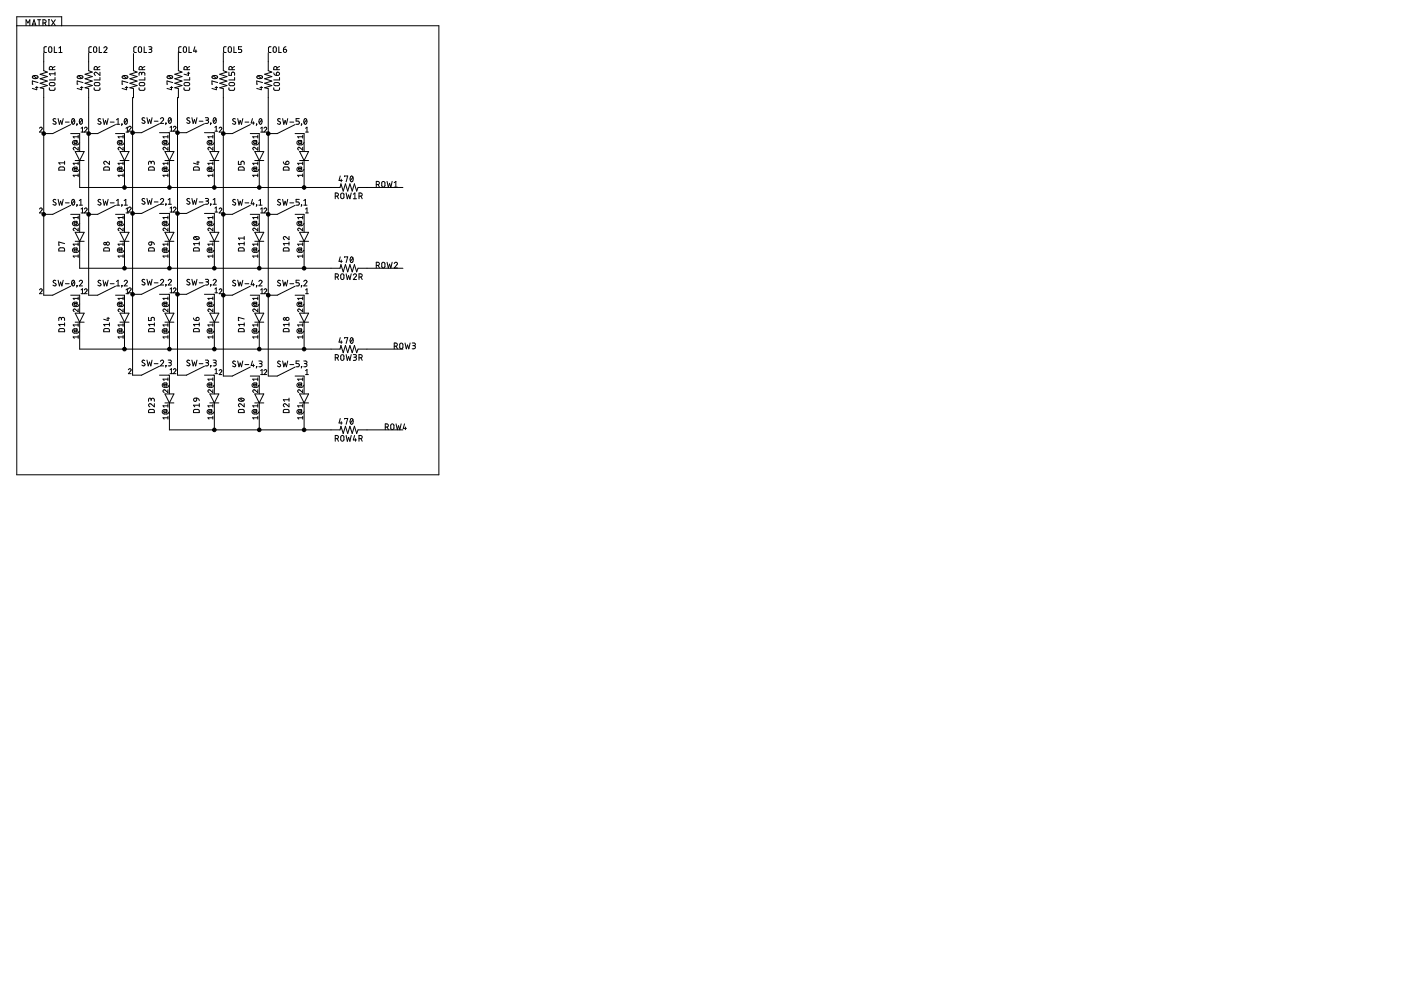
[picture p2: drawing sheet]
<svg xmlns="http://www.w3.org/2000/svg" width="297mm" height="210mm" viewBox="0 0 297 210" stroke-linecap="round" stroke-linejoin="round" font-family="sans-serif">
<g fill="none" stroke="#000" stroke-width=".21">
<path d="M3.6 5.5h89.4v95.2h-89.4v-97.1h9.5v1.9M5.5 5.4v-1.2l.4 .7 .4-.7v1.2M6.8 5.4l.4-1.2 .4 1.2M6.9 5.1h.6M6.9 16.2a.68 .68 0 0 1 1.1 .2 .66 .66 0 0 1-.6 .3 .66 .66 0 0 1-.5-.5zM7.1 16.1l.7 .5M7.5 18.5h.6M7.8 18.4v.6l-.9-.2M8 4.2h.6M8.1 17.5l-1.2-.3v.6h.1M8.3 4.2v1.2M9.1 4.9l.6-.2v-.4l-.6-.1v1.2"/>
<path d="M9.3 11.2v3.8l.7 .3-1.5 .4 1.5 .5-1.5 .5 1.5 .5-1.5 .5 1.5 .4-1.5 .5 .8 .2v43.8h1.9l3.8-1.9M9.5 4.9l.3 .5M9.9 9.9h-.4l-.2 .3 .1 .8 .5 .1M10.2 4.2h.3M10.2 5.4h.3M10.4 4.2v1.2M10.4 10h.5l.1 .2-.1 .7-.2 .2-.4-.2zM10.5 18.6v.4l.2 .2 .8-.1 .2-.5M10.5 17.6l1-.1 .2 .4-.2 .2-.7 .1-.3-.1zM10.9 4.2l.8 1.2M11.1 14.8l-.1-.6h-.4l-.1 .6h1.2M11.5 9.9v1.2h.6"/>
<path d="M11.7 16.4v.6h-1.2M11.7 15.3v.7M11.7 15.6h-1.2l.2 .4M11.7 14.1l-.6 .3M11.7 4.2l-.8 1.2M12.5 11.1h.7M12.5 10.2l.3-.3v1.2M16.4 16.2a.68 .68 0 0 1 1.2 .2 .67 .67 0 0 1-.7 .3 .67 .67 0 0 1-.5-.5zM16.6 16.1l.7 .5M17 18.5h.6M17.3 18.4v.6l-.9-.2M17.6 17.5l-1.2-.3v.6h.1"/>
<path d="M18.8 11.2v3.8l.8 .3-1.6 .4 1.6 .5-1.6 .5 1.6 .5-1.6 .5 1.6 .4-1.6 .5 .8 .2v43.8h1.9l3.8-1.9M19.4 9.9h-.4l-.2 .3 .1 .8 .5 .1M20 18.6v.4l.2 .2 .8-.1 .2-.5M20 10h.4l.1 .2v.7l-.3 .2-.3-.2zM20 17.6l1-.1 .2 .4-.2 .2-.7 .1-.3-.1zM20.6 14.8l-.1-.6h-.4l-.1 .6h1.2M21 9.9v1.2h.6M21.2 15.3v.7l-.7-.6a.33 .33 0 0 0-.5 .1 .33 .33 0 0 0 .2 .5M21.2 16.4v.6h-1.2M21.2 14.1l-.6 .3M22 10.2a.33 .33 0 0 1 .5-.3 .33 .33 0 0 1 .1 .6l-.6 .6h.7M26 16.2a.68 .68 0 0 1 1.1 .2 .67 .67 0 0 1-.7 .3 .67 .67 0 0 1-.5-.5z"/>
<path d="M26.2 16.1l.6 .5M26.6 18.5h.5M26.8 18.4v.6l-.9-.2M27.1 17.5l-1.2-.3v.6h.1M28.3 11.4v3.6l.8 .3-1.6 .4 1.6 .5-1.6 .5 1.6 .5-1.6 .5 1.6 .4-1.6 .5 .8 .2v1.9h-.2v58.8h1.9l3.8-1.9M28.9 9.9h-.4l-.1 .3v.8l.5 .1M29.5 10l.3-.1 .2 .2v.8l-.2 .2-.3-.1-.2-.2zM29.5 18.6v.4l.3 .2 .7-.1 .2-.5M29.6 17.6l.9-.1 .2 .4-.2 .2-.7 .1-.2-.1zM30 15.6l.3-.3 .3 .1 .1 .6M30 15.9l-.1-.5-.2-.1-.2 .2v.5M30.2 14.8l-.2-.6h-.4l-.1 .6h1.2"/>
<path d="M30.6 9.9v1.2h.5M30.7 16.4v.6h-1.2M30.7 14.1l-.5 .3M31.5 9.9h.5l.2 .2v.3l-.5 .1M31.9 10.5l.3 .2-.1 .3-.6 .1M35.5 16.2a.66 .66 0 0 1 1.1 .2 .66 .66 0 0 1-.7 .3 .66 .66 0 0 1-.5-.5zM35.7 16.1l.7 .5M36.1 18.5h.5M36.4 18.4v.6l-1-.2M36.6 17.5l-1.2-.3v.6h.1M37.8 11v4l.8 .3-1.5 .4 1.5 .5-1.5 .5 1.5 .5-1.5 .5 1.5 .4-1.5 .5 .7 .2v1.9h-.2v58.8h1.9l3.8-1.9M38.4 9.9h-.4l-.1 .3v.8l.5 .1"/>
<path d="M39 10l.3-.1 .2 .3v.7l-.2 .2-.3-.1-.1-.2zM39 18.6l.1 .4 .2 .2 .8-.1 .1-.5M39.1 17.6l.9-.1 .2 .4-.2 .2-.7 .1-.2-.1zM39.7 14.8l-.1-.6h-.5l-.1 .6h1.2M39.7 15.5h.5M40 15.3v.7l-1-.3M40.1 9.9v1.2h.5M40.2 16.4v.6h-1.2M40.2 14.1l-.5 .3M41.3 9.9l-.3 1h.7M41.5 10.6v.5M45 16.2a.68 .68 0 0 1 1.1 .2 .66 .66 0 0 1-.6 .3 .66 .66 0 0 1-.5-.5z"/>
<path d="M45.2 16.1l.7 .5M45.6 18.5h.5M45.9 18.4v.6l-1-.2M46.1 17.5l-1.2-.3v.6h.2M47.3 11.2v3.8l.8 .3-1.5 .4 1.5 .5-1.5 .5 1.5 .5-1.5 .5 1.5 .4-1.5 .5 .7 .2v60.9h2l3.8-1.9M47.9 9.9h-.4l-.1 .3v.8l.5 .1M48.5 10h.4l.2 .2-.1 .7-.2 .2-.4-.2zM48.5 18.6l.1 .4 .2 .2 .8-.1 .1-.5M48.5 15.3v.7h.6v-.4a.34 .34 0 0 1 .3-.3 .34 .34 0 0 1 .3 .3v.4M48.6 17.6l1-.1 .1 .4-.1 .2-.7 .1-.3-.1zM49.2 14.8l-.1-.6h-.4l-.2 .6h1.2M49.6 9.9v1.2h.5"/>
<path d="M49.7 16.4v.6h-1.2M49.7 14.1l-.5 .3M51.2 9.9h-.6v.6h.4a.34 .34 0 0 1 .3 .3 .34 .34 0 0 1-.3 .3h-.4M54.5 16.2a.68 .68 0 0 1 1.1 .2 .67 .67 0 0 1-.6 .3 .67 .67 0 0 1-.5-.5zM54.7 16.1l.7 .5M55.1 18.5h.6M55.4 18.4v.6l-1-.2M55.7 17.5l-1.3-.3v.6h.2M56.9 11.2v3.8l.7 .3-1.5 .4 1.5 .5-1.5 .5 1.5 .5-1.5 .5 1.5 .4-1.5 .5 .8 .2v60.9h1.9l3.8-1.9M57.5 9.9h-.4l-.2 .3v.8l.6 .1M58 18.6l.1 .4 .2 .2 .8-.1 .2-.5M58 15.5l.3 .4 .3 .1"/>
<path d="M58 10h.5l.1 .2-.1 .7-.2 .2-.4-.2zM58.1 17.6l1-.1 .2 .4-.2 .2-.7 .1-.3-.1zM58.7 15.4a.34 .34 0 0 1 .5 .1 .34 .34 0 0 1-.3 .5h-.3zM58.7 14.8l-.1-.6h-.4l-.2 .6h1.3M59.1 9.9v1.2h.5M59.3 16.4v.6h-1.3M59.3 14.1l-.6 .3M60.1 10.5h.4a.34 .34 0 0 1 .3 .3 .34 .34 0 0 1-.4 .3 .34 .34 0 0 1-.3-.3zM60.6 9.9l-.3 .1-.2 .5M8.4 27.2a.29 .29 0 0 1 .4-.2 .29 .29 0 0 1 .1 .4l-.5 .6h.6M11.8 25.2a.31 .31 0 0 0-.4 0 .31 .31 0 0 0 0 .5l.4 .1a.34 .34 0 0 1-.1 .6 .34 .34 0 0 1-.5-.2M12.3 25.1l.3 1.3 .2-.9 .3 .9 .3-1.3"/>
<path d="M12.6 35.5l.9-.1 .2 .7h-1.2zM13.7 34.2v.7M13.7 34.5h-1.2l.2 .4M13.9 25.9h.8M15 26.4l-3.8 1.9h-1.9M15 28.3h1.9v3.8M15.3 25.2h.1a.6 .6 0 0 1 .5 .5 .6 .6 0 0 1-.5 .6l-.2-.6zM15.8 25.4l-.6 .7M15.9 32.1h1.9l-.9 1.9zM15.9 34h1.9M16.2 35.7l.2 .2-.1 .1h-.5l-.1-.3 .7-.1-.1-.1-.5-.1a.47 .47 0 0 0-.5 .5 .47 .47 0 0 0 .5 .5l.7-.1 .2-.3M16.2 30.1l.2 .1-.1 .2h-.5l-.1-.3 .7-.1-.1-.2h-.5a.47 .47 0 0 0-.5 .4 .47 .47 0 0 0 .5 .5h.7l.2-.4"/>
<path d="M16.4 26.4h.1M16.4 26.4l-.1 .2M16.6 31.2v.6l-.6-.5a.27 .27 0 0 0-.4 0 .27 .27 0 0 0 0 .4l.1 .1M16.6 37.2h-1.1l.2 .3M16.6 28.7v.6M16.6 34.4v.5M16.6 36.9v.6M16.6 34.6h-1.1l.2 .3M16.6 29h-1.1l.2 .3M16.9 34v5.8h55.2l.2-.8 .5 1.5 .4-1.5 .5 1.5 .5-1.5 .5 1.5 .4-1.5 .5 1.5 .3-.7h9.5M17 25.2l.1-.1a.65 .65 0 0 1 .4 .7 .65 .65 0 0 1-.4 .5l-.3-.6zM17.2 28h.6"/>
<path d="M17.2 27.2l.3-.2v1M17.4 25.4l-.5 .7M17.9 27.2a.29 .29 0 0 1 .4-.2 .29 .29 0 0 1 .1 .4l-.5 .6h.6M21.4 25.2a.31 .31 0 0 0-.5 0 .31 .31 0 0 0 0 .5l.4 .1a.33 .33 0 0 1-.1 .6 .33 .33 0 0 1-.5-.2M21.8 25.1l.3 1.3 .3-.9 .2 .9 .3-1.3M22.1 35.5l.9-.1 .2 .2v.5h-1.2zM23.2 34.2v.7l-.7-.6a.33 .33 0 0 0-.5 .1 .33 .33 0 0 0 .2 .5M23.4 25.9h.8M24.5 26.4l-3.8 1.9h-1.9M24.5 28.3h1.9v3.8M24.7 26.4h.7M24.7 25.4l.3-.3v1.3"/>
<path d="M25.2 35.7l.6 .1 .1 .2h-.6zM25.2 30.1h.6l.1 .2-.6 .1zM25.4 32.1h1.9l-.9 1.9zM25.4 34h1.9M25.8 35.7l.1-.1-.1-.1-.5-.1a.47 .47 0 0 0-.4 .5 .47 .47 0 0 0 .4 .5l.7-.1 .3-.3M25.8 30.1l.1-.1-.1-.2h-.5a.47 .47 0 0 0-.4 .4 .47 .47 0 0 0 .4 .5h.7l.3-.4M25.9 26.4h.1M25.9 26.4l-.1 .2M26.1 31.2v.6l-.6-.5a.29 .29 0 0 0-.5 .1 .29 .29 0 0 0 .3 .4M26.1 37.2h-1.1l.3 .3M26.1 34.6h-1.1l.3 .3M26.1 29h-1.1l.3 .3"/>
<path d="M26.1 28.7v.6M26.1 34.4v.5M26.1 36.9v.6M26.4 34v5.8M26.5 25.2h.1a.6 .6 0 0 1 .4 .5 .6 .6 0 0 1-.4 .6l-.3-.6zM26.7 28h.6M26.7 27.2l.3-.2v1M26.9 25.4l-.5 .7M27.2 27a.29 .29 0 0 1 .4-.2 .29 .29 0 0 1 .1 .4l-.5 .6h.6M30.7 25h-.4l-.2 .2 .1 .3 .4 .2a.33 .33 0 0 1 0 .5 .33 .33 0 0 1-.5-.2M31.2 25l.2 1.2 .3-.8 .3 .8 .2-1.2M31.6 35.5l.9-.1 .2 .2v.5h-1.2z"/>
<path d="M32 34.5l.2-.3h.3l.2 .2v.5M32 34.7v-.4l-.3-.1-.2 .3v.4M32.7 25.7h.8M33.8 26.2l-3.8 1.9h-1.9M33.8 28.1h2.1v4M34 25.2a.34 .34 0 0 1 .5-.2 .34 .34 0 0 1 .1 .5l-.6 .7h.7M35 32.1h1.9l-1 1.9zM35 34h1.9M35.2 26.2h.1M35.2 26.2l-.1 .2M35.3 35.7l.1 .1-.1 .2h-.5l-.1-.3 .7-.1v-.1l-.5-.1a.47 .47 0 0 0-.5 .5 .47 .47 0 0 0 .5 .5l.6-.1 .3-.3M35.3 30.1l.1 .1-.1 .2h-.5l-.1-.3 .7-.1-.1-.2h-.4a.47 .47 0 0 0-.5 .4 .47 .47 0 0 0 .5 .5h.6l.3-.4"/>
<path d="M35.6 31.2v.6l-.6-.5a.29 .29 0 0 0-.4 .1 .29 .29 0 0 0 .2 .4M35.6 37.2h-1l.2 .3M35.6 34.6h-1l.2 .3M35.6 29h-1l.2 .3M35.6 28.7v.6M35.6 34.4v.5M35.6 36.9v.6M35.8 25h.1a.6 .6 0 0 1 .4 .6 .6 .6 0 0 1-.4 .5l-.2-.6zM35.9 34v5.8M36 27l.3-.2v1M36 27.8h.6M36.3 25.2l-.6 .7"/>
<path d="M36.7 27a.29 .29 0 0 1 .5-.2 .29 .29 0 0 1 0 .4l-.5 .6h.6M40.2 25h-.4l-.2 .2 .5 .5a.33 .33 0 0 1 0 .5 .33 .33 0 0 1-.5-.2M40.7 25l.3 1.2 .2-.8 .3 .8 .3-1.2M41.1 35.5l.9-.1 .2 .2v.5h-1.2zM41.7 34.4h.5M42 34.2v.7l-1-.3M42.2 25.7h.8M43.3 26.2l-3.8 1.9h-1.9M43.3 28.1h2.1v4M43.5 25h.6l.1 .2-.1 .3h-.4M43.9 25.5l.3 .1v.3l-.2 .2-.5 .1M44.3 35.7l.6 .1v.2h-.6z"/>
<path d="M44.3 30.1h.6v.2l-.6 .1zM44.5 32.1h1.9l-1 1.9zM44.5 34h1.9M44.7 26.2h.1M44.7 26.2l-.1 .2M44.8 35.7l.1-.2-.5-.1a.47 .47 0 0 0-.5 .5 .47 .47 0 0 0 .5 .5l.6-.1 .3-.3M44.8 30.1l.1-.3h-.5a.47 .47 0 0 0-.5 .4 .47 .47 0 0 0 .5 .5h.6l.3-.4M45.1 31.2v.6l-.5-.5a.29 .29 0 0 0-.5 .1 .29 .29 0 0 0 .2 .4M45.1 37.2h-1l.2 .3M45.1 34.6h-1l.2 .3M45.1 29h-1l.2 .3M45.1 28.7v.6"/>
<path d="M45.1 34.4v.5M45.1 36.9v.6M45.3 25h.1a.6 .6 0 0 1 .5 .6 .6 .6 0 0 1-.5 .5l-.2-.6zM45.4 34v5.8M45.6 27l.2-.2v1M45.6 27.8h.5M45.8 25.2l-.5 .7M46.5 27.2a.29 .29 0 0 1 .4-.2 .29 .29 0 0 1 0 .4l-.4 .6h.5M49.9 25.2a.31 .31 0 0 0-.5 0 .31 .31 0 0 0 .1 .5l.3 .1a.34 .34 0 0 1 0 .6 .34 .34 0 0 1-.5-.2M50.4 25.1l.3 1.3 .2-.9 .3 .9 .3-1.3M50.5 34.2v.7h.6v-.4a.34 .34 0 0 1 .3-.3 .34 .34 0 0 1 .4 .3v.4M50.7 35.5l.9-.1 .2 .7h-1.3z"/>
<path d="M51.9 25.9h.8M53.1 26.4l-3.8 1.9h-2M53.1 28.3h1.9v3.8M53.5 25.1l-.2 1h.6M53.7 25.8v.6M54 32.1h1.9l-.9 1.9zM54 34h1.9M54.3 35.7l.2 .2-.1 .1h-.5l-.1-.3 .7-.1-.1-.1-.5-.1a.47 .47 0 0 0-.5 .5 .47 .47 0 0 0 .5 .5l.6-.1 .3-.3M54.3 30.1l.2 .1-.1 .2h-.5l-.1-.3 .7-.1-.2-.2h-.4a.47 .47 0 0 0-.5 .4 .47 .47 0 0 0 .5 .5h.6l.3-.4M54.4 26.4h.1M54.4 26.4l-.1 .2M54.7 31.2v.6l-.6-.5a.27 .27 0 0 0-.5 0 .27 .27 0 0 0 .1 .4l.1 .1"/>
<path d="M54.7 37.2h-1.1l.2 .3M54.7 34.6h-1.1l.2 .3M54.7 29h-1.1l.2 .3M54.7 28.7v.6M54.7 34.4v.5M54.7 36.9v.6M55 34v5.8M55.1 25.2l.1-.1a.65 .65 0 0 1 .4 .7 .65 .65 0 0 1-.5 .5l-.2-.6zM55.3 28h.6M55.3 27.2l.3-.2v1M55.5 25.4l-.5 .7M56 27.2a.29 .29 0 0 1 .4-.2 .29 .29 0 0 1 .1 .4l-.5 .6h.6"/>
<path d="M59.4 25.2a.31 .31 0 0 0-.4 0 .31 .31 0 0 0 0 .5l.4 .1a.33 .33 0 0 1-.1 .6 .33 .33 0 0 1-.5-.2M59.9 25.1l.3 1.3 .3-.9 .2 .9 .3-1.3M60.1 34.3l.2 .5 .3 .1M60.2 35.5l.9-.1 .2 .2v.5h-1.2zM60.7 34.3a.35 .35 0 0 1 .6 .1 .35 .35 0 0 1-.4 .5h-.3zM61.4 25.9h.9M62.6 26.4l-3.8 1.9h-1.9M62.6 28.3h1.9v3.8M63.3 35.7l.6 .1 .1 .2h-.6zM63.3 30.1h.6l.1 .2-.6 .1zM63.5 25.1h-.7v.6h.4a.34 .34 0 0 1 .3 .3 .34 .34 0 0 1-.3 .4h-.4M63.5 32.1h1.9l-.9 1.9z"/>
<path d="M63.5 34h1.9M63.8 35.7l.2-.1-.1-.1-.5-.1a.47 .47 0 0 0-.5 .5 .47 .47 0 0 0 .5 .5l.7-.1 .2-.3M63.8 30.1l.2-.1-.1-.2h-.5a.47 .47 0 0 0-.5 .4 .47 .47 0 0 0 .5 .5h.7l.2-.4M64 26.4h.1M64 26.4l-.1 .2M64.2 31.2v.6l-.6-.5a.29 .29 0 0 0-.5 .1 .29 .29 0 0 0 .3 .4M64.2 37.2h-1.1l.3 .3M64.2 34.6h-1.1l.3 .3M64.2 29h-1.1l.3 .3M64.2 28.7v.6M64.2 34.4v.5M64.2 36.9v.6"/>
<path d="M64.5 34v5.8M64.6 25.2a.6 .6 0 0 1 .5 .5 .6 .6 0 0 1-.5 .6l-.2-.6zM64.8 28h.6M64.8 27.2l.3-.2v1M65 25.4l-.5 .7M72.1 37.3l-.2 1h.7M72.3 38v.5M73 37.5v-.2h.7l-.3 1.2M74.4 37.4l.1-.1a.67 .67 0 0 1 .4 .6 .67 .67 0 0 1-.4 .6l-.3-.6zM74.8 37.6l-.5 .7M79.8 39.1h.5l.1-.2v-.3l-.6-.1v1.2M80.2 39.1l.3 .6"/>
<path d="M81.1 38.5h.4l.1 .3v.7l-.3 .2-.3-.2zM82.1 38.5l.2 1.2 .3-.8 .3 .8 .2-1.2M83.6 38.7l.3-.2v1.2M83.6 39.7h.7M8.4 44.3a.28 .28 0 0 1 .4-.2 .28 .28 0 0 1 .1 .5l-.5 .5h.6M11.8 42.4a.3 .3 0 0 0-.4-.1 .3 .3 0 0 0 0 .5l.4 .2a.3 .3 0 0 1 0 .4 .3 .3 0 0 1-.5 0l-.1-.1M11.8 59.5a.3 .3 0 0 0-.4 0 .3 .3 0 0 0 0 .4l.4 .2a.34 .34 0 0 1-.1 .6 .34 .34 0 0 1-.5-.2M12.3 42.3l.3 1.2 .2-.8 .3 .8 .3-1.2M12.3 59.4l.3 1.2 .2-.8 .3 .8 .3-1.2M12.6 52.6h.9l.2 .1v.5h-1.2zM13.7 51.6l-1.2-.3v.7h.1M13.9 43h.8"/>
<path d="M15 43.5l-3.8 1.9h-1.9M15 45.4h1.9v3.9M15.3 42.4l.1-.1a.62 .62 0 0 1 .5 .6 .62 .62 0 0 1-.5 .6l-.2-.6zM15.3 59.5l.1-.1a.6 .6 0 0 1 .5 .6 .6 .6 0 0 1-.5 .6l-.2-.6zM15.8 42.5l-.6 .7M15.8 59.7l-.6 .7M15.9 49.3h1.9l-.9 1.9zM15.9 51.2h1.9M16.2 52.9l.2 .1-.1 .2h-.5l-.1-.3 .7-.1-.1-.2h-.5a.47 .47 0 0 0-.5 .4 .47 .47 0 0 0 .5 .5h.7l.2-.4M16.2 47.2l.2 .2-.1 .1h-.5l-.1-.3 .7-.1-.1-.2h-.5a.47 .47 0 0 0-.5 .5 .47 .47 0 0 0 .5 .5l.7-.1 .2-.3M16.4 43.5h.1M16.4 43.5l-.1 .3"/>
<path d="M16.6 48.4v.5l-.6-.4a.28 .28 0 0 0-.5 0 .28 .28 0 0 0 .2 .4M16.6 45.8v.6M16.6 51.5v.6M16.6 54v.6M16.6 54.3h-1.1l.2 .3M16.6 51.8h-1.1l.2 .3M16.6 46.1h-1.1l.2 .3M16.8 59.7a.34 .34 0 0 1 .5-.3 .34 .34 0 0 1 .1 .5l-.6 .7h.7M16.8 43.5h.7M16.8 42.5l.3-.2v1.2M16.9 51.2v5.7h55.2l.2-.8 .5 1.5 .4-1.5 .5 1.5 .5-1.5 .5 1.5 .4-1.5 .5 1.5 .3-.7h9.5M17.2 44.3l.3-.2v1"/>
<path d="M17.2 45.1h.6M17.9 44.3a.29 .29 0 0 1 .4-.2 .29 .29 0 0 1 .1 .5l-.5 .5h.6M21.4 42.4a.3 .3 0 0 0-.5-.1 .3 .3 0 0 0 0 .5l.4 .2a.33 .33 0 0 1-.1 .5 .33 .33 0 0 1-.5-.2M21.4 59.5a.3 .3 0 0 0-.5 0 .3 .3 0 0 0 0 .4l.4 .2a.34 .34 0 0 1-.1 .5 .34 .34 0 0 1-.5-.1M21.8 42.3l.3 1.2 .3-.8 .2 .8 .3-1.2M21.8 59.4l.3 1.2 .3-.8 .2 .8 .3-1.2M22.1 52.6h1l.1 .6h-1.2zM23.4 43h.8M24.5 43.5l-3.8 1.9h-1.9M24.5 45.4h1.9v3.9M24.7 43.5h.7M24.7 42.5l.3-.2v1.2"/>
<path d="M24.7 59.7l.3-.3v1.2M25.2 52.9h.6l.1 .2-.6 .1zM25.2 47.2h.6l.1 .3h-.6zM25.4 49.3h1.9l-.9 1.9zM25.4 51.2h1.9M25.8 52.9l.1-.1-.1-.2h-.5a.47 .47 0 0 0-.4 .4 .47 .47 0 0 0 .4 .5h.7l.3-.4M25.8 47.2l.1-.1-.1-.2h-.5a.47 .47 0 0 0-.4 .5 .47 .47 0 0 0 .4 .5l.7-.1 .3-.3M25.9 43.5h.1M25.9 43.5l-.1 .3M26.1 48.4v.5l-.6-.4a.28 .28 0 0 0-.4 0 .28 .28 0 0 0 .2 .4M26.1 45.8v.6M26.1 51.5v.6"/>
<path d="M26.1 54v.6M26.1 54.3h-1.1l.3 .3M26.1 51.8h-1.1l.3 .3M26.1 46.1h-1.1l.3 .3M26.3 59.7a.33 .33 0 0 1 .5-.3 .33 .33 0 0 1 .1 .5l-.6 .7h.7M26.3 43.5h.7M26.3 42.5l.4-.2v1.2M26.4 51.2v5.7M26.7 45.1h.6M26.7 44.3l.3-.2v1M27.2 44.1a.28 .28 0 0 1 .4-.2 .28 .28 0 0 1 .1 .5l-.5 .6h.6M30.7 42.2l-.4-.1-.2 .3 .5 .4a.33 .33 0 0 1 0 .5 .33 .33 0 0 1-.5-.2"/>
<path d="M30.7 59.3l-.4-.1-.2 .3 .5 .4a.34 .34 0 0 1 0 .6 .34 .34 0 0 1-.5-.2M31.2 42.1l.2 1.2 .3-.8 .3 .8 .2-1.2M31.2 59.2l.2 1.2 .3-.8 .3 .8 .2-1.2M31.6 51.4l.6-.1v.4a.34 .34 0 0 1-.5 .2 .34 .34 0 0 1-.1-.5zM31.6 52.6h.9l.2 .1v.5h-1.2zM32.2 51.3l.4 .2 .1 .4M32.7 42.8h.8M32.7 60h.8M33.8 43.3l-3.8 2h-1.9M33.8 45.3h2.1v4M34 42.4a.34 .34 0 0 1 .5-.3 .34 .34 0 0 1 .1 .5l-.6 .7h.7M34 59.5a.34 .34 0 0 1 .5-.3 .34 .34 0 0 1 .1 .6l-.6 .6h.7"/>
<path d="M35 49.3h1.9l-1 1.9zM35 51.2h1.9M35.2 43.3h.1M35.2 43.3l-.1 .3M35.3 52.9l.1 .1-.1 .2h-.5l-.1-.3 .7-.1v-.2h-.5a.47 .47 0 0 0-.5 .4 .47 .47 0 0 0 .5 .5h.6l.3-.4M35.3 47.2l.1 .1-.1 .2h-.5l-.1-.3 .7-.1v-.2h-.5a.47 .47 0 0 0-.5 .5 .47 .47 0 0 0 .5 .5l.6-.1 .3-.3M35.6 48.4v.5l-.6-.4a.29 .29 0 0 0-.4 0 .29 .29 0 0 0 .2 .4M35.6 45.8v.6M35.6 51.5v.6M35.6 54v.6M35.6 54.3h-1l.2 .3M35.6 51.8h-1l.2 .3"/>
<path d="M35.6 46.1h-1l.2 .3M35.7 59.5a.33 .33 0 0 1 .4-.3 .33 .33 0 0 1 .1 .6l-.5 .6h.6M35.7 43.3h.6M35.7 42.4l.3-.3v1.2M35.9 51.2v5.7M36 44.1l.3-.2v1.1M36 45h.6M36.7 44.1a.28 .28 0 0 1 .5-.2 .28 .28 0 0 1 0 .5l-.5 .6h.6M40.2 42.2l-.4-.1-.2 .3 .5 .4a.3 .3 0 0 1 .1 .5 .3 .3 0 0 1-.5-.1l-.1-.1M40.2 59.3l-.4-.1-.2 .3 .5 .4a.33 .33 0 0 1 0 .6 .33 .33 0 0 1-.5-.2M40.7 42.1l.3 1.2 .2-.8 .3 .8 .3-1.2M40.7 59.2l.3 1.2 .2-.8 .3 .8 .3-1.2"/>
<path d="M41.1 50.3a.68 .68 0 0 1 1.1 .3 .67 .67 0 0 1-.6 .3 .67 .67 0 0 1-.6-.5zM41.1 52.6h.9l.2 .1v.5h-1.2zM41.3 50.2l.7 .6M42.2 42.8h.8M42.2 60h.8M42.2 51.3v.7M42.2 51.6h-1.2l.3 .4M43.3 43.3l-3.8 2h-1.9M43.3 45.3h2.1v4M43.5 42.1h.6l.1 .2-.1 .3h-.4M43.5 59.2h.6l.1 .2-.1 .3-.4 .1M43.9 42.6l.3 .3v.3l-.7 .1"/>
<path d="M43.9 59.8l.3 .1v.3l-.2 .2h-.5M44.3 52.9h.5l.1 .2-.6 .1zM44.3 47.2h.6v.3h-.6zM44.5 49.3h1.9l-1 1.9zM44.5 51.2h1.9M44.7 43.3h.1M44.7 43.3l-.1 .3M44.8 52.9l.1-.3h-.5a.47 .47 0 0 0-.5 .4 .47 .47 0 0 0 .5 .5h.6l.3-.4M44.8 47.2l.1-.3h-.5a.47 .47 0 0 0-.5 .5 .47 .47 0 0 0 .5 .5l.6-.1 .3-.3M45.1 48.4v.5l-.5-.4a.29 .29 0 0 0-.5 0 .29 .29 0 0 0 .2 .4M45.1 45.8v.6M45.1 51.5v.6"/>
<path d="M45.1 54v.6M45.1 54.3h-1l.2 .3M45.1 51.8h-1l.2 .3M45.1 46.1h-1l.2 .3M45.2 59.5a.33 .33 0 0 1 .5-.3 .33 .33 0 0 1 .1 .6l-.6 .6h.7M45.2 43.3h.7M45.2 42.4l.3-.3v1.2M45.4 51.2v5.7M45.6 44.1l.2-.2v1.1M45.6 45h.5M46.5 44.3a.28 .28 0 0 1 .4-.2 .28 .28 0 0 1 0 .5l-.4 .5h.5M49.9 42.4a.3 .3 0 0 0-.4-.1 .3 .3 0 0 0 0 .5l.3 .2a.3 .3 0 0 1 .1 .4 .3 .3 0 0 1-.5 0l-.1-.1"/>
<path d="M49.9 59.5a.3 .3 0 0 0-.4 0 .3 .3 0 0 0 0 .4l.3 .2a.34 .34 0 0 1 0 .6 .34 .34 0 0 1-.5-.2M50.4 42.3l.3 1.2 .2-.8 .3 .8 .3-1.2M50.4 59.4l.3 1.2 .2-.8 .3 .8 .3-1.2M50.7 52.6h.9l.1 .1 .1 .5h-1.3zM51.8 50.1v.7M51.8 51.3v.7M51.8 51.6h-1.3l.3 .4M51.8 50.5h-1.3l.3 .3M51.9 43h.8M53.1 43.5l-3.8 1.9h-2M53.1 45.4h1.9v3.9M53.5 59.4l-.2 1h.6"/>
<path d="M53.5 42.3l-.2 .9h.6M53.7 42.9v.6M54 49.3h1.9l-.9 1.9zM54 51.2h1.9M54.3 52.9l.2 .1-.1 .2h-.5l-.1-.3 .7-.1-.1-.2h-.5a.47 .47 0 0 0-.5 .4 .47 .47 0 0 0 .5 .5h.6l.3-.4M54.3 47.2l.2 .2-.1 .1h-.5l-.1-.3 .7-.1-.1-.2h-.5a.47 .47 0 0 0-.5 .5 .47 .47 0 0 0 .5 .5l.6-.1 .3-.3M54.4 43.5h.1M54.4 43.5l-.1 .3M54.7 48.4v.5l-.6-.4a.28 .28 0 0 0-.5 0 .28 .28 0 0 0 .2 .4M54.7 45.8v.6M54.7 51.5v.6M54.7 54v.6"/>
<path d="M54.7 54.3h-1.1l.2 .3M54.7 51.8h-1.1l.2 .3M54.7 46.1h-1.1l.2 .3M54.9 59.7a.34 .34 0 0 1 .4-.3 .34 .34 0 0 1 .2 .5l-.6 .7h.7M54.9 43.5h.7M54.9 42.5l.3-.2v1.2M55 51.2v5.7M55.3 45.1h.6M55.3 44.3l.3-.2v1M56 44.3a.29 .29 0 0 1 .4-.2 .29 .29 0 0 1 .1 .5l-.5 .5h.6M59.4 42.4a.3 .3 0 0 0-.4-.1 .3 .3 0 0 0 0 .5l.4 .2a.33 .33 0 0 1-.1 .5 .33 .33 0 0 1-.5-.2M59.4 59.5a.3 .3 0 0 0-.4 0 .3 .3 0 0 0 0 .4l.4 .2a.34 .34 0 0 1-.1 .5 .34 .34 0 0 1-.5-.1"/>
<path d="M59.9 42.3l.3 1.2 .3-.8 .2 .8 .3-1.2M59.9 59.4l.3 1.2 .3-.8 .2 .8 .3-1.2M60.2 52.6h1l.1 .6h-1.2zM61.3 50.1v.7l-.7-.6a.33 .33 0 0 0-.5 .1 .33 .33 0 0 0 .2 .5M61.3 51.3v.7M61.3 51.6h-1.2l.2 .4M61.4 43h.9M62.6 43.5l-3.8 1.9h-1.9M62.6 45.4h1.9v3.9M63.3 52.9h.5l.2 .2-.6 .1zM63.3 47.2h.6l.1 .3h-.6zM63.5 42.3h-.7v.5h.4a.34 .34 0 0 1 .3 .4 .34 .34 0 0 1-.3 .3h-.4"/>
<path d="M63.5 59.4h-.7v.5h.4a.34 .34 0 0 1 .3 .4 .34 .34 0 0 1-.3 .3h-.4M63.5 49.3h1.9l-.9 1.9zM63.5 51.2h1.9M63.8 52.9l.2-.1-.1-.2h-.5a.47 .47 0 0 0-.5 .4 .47 .47 0 0 0 .5 .5h.7l.2-.4M63.8 47.2l.2-.1-.1-.2h-.5a.47 .47 0 0 0-.5 .5 .47 .47 0 0 0 .5 .5l.7-.1 .2-.3M64 43.5h.1M64 43.5l-.1 .3M64.2 48.4v.5l-.6-.4a.28 .28 0 0 0-.5 0 .28 .28 0 0 0 .3 .4M64.2 45.8v.6M64.2 51.5v.6M64.2 54v.6M64.2 54.3h-1.1l.3 .3"/>
<path d="M64.2 51.8h-1.1l.3 .3M64.2 46.1h-1.1l.3 .3M64.4 59.7a.33 .33 0 0 1 .5-.3 .33 .33 0 0 1 .1 .5l-.6 .7h.7M64.4 43.5h.7M64.4 42.5l.3-.2v1.2M64.5 51.2v5.7M64.8 45.1h.6M64.8 44.3l.3-.2v1M71.1 41.6l.6-.1v-.5l-.6-.1v1.2M71.1 58.7l.6-.1v-.4l-.6-.1v1.2M71.5 41.6l.3 .5M71.5 58.7l.3 .6"/>
<path d="M72.1 54.5l-.2 .9h.7M72.3 55.1v.6M72.4 41l.3-.1 .2 .2v.9l-.2 .1h-.3l-.2-.3zM72.4 58.1h.3l.2 .2v.8l-.2 .2-.3-.1-.2-.3zM73 54.6v-.1h.7l-.3 1.2M73.4 40.9l.2 1.2 .3-.8 .3 .8 .3-1.2M73.4 58.1l.2 1.2 .3-.8 .3 .8 .3-1.2M74.4 54.5h.1a.71 .71 0 0 1 0 1.2 .77 .77 0 0 1-.1-1.2zM74.8 54.7l-.5 .7M74.9 58.3a.33 .33 0 0 1 .5-.2 .33 .33 0 0 1 .1 .5l-.6 .7h.7M74.9 41.2l.3-.3v1.2M74.9 42.1h.7"/>
<path d="M76.1 41.6l.6-.1v-.5l-.6-.1v1.2M76.1 58.7l.6-.1v-.4l-.6-.1v1.2M76.5 41.6l.3 .5M76.5 58.7l.3 .6M79.8 56.3l.6-.1v-.3l-.1-.3h-.5v1.2M80.2 56.3l.3 .5M81.1 55.7h.4l.1 .2v.7l-.3 .2-.3-.2zM82.1 55.6l.2 1.2 .3-.8 .3 .8 .2-1.2M83.6 55.9a.33 .33 0 0 1 .4-.3 .33 .33 0 0 1 .2 .5l-.6 .7h.7M8.4 61.5a.28 .28 0 0 1 .4-.2 .28 .28 0 0 1 .1 .4l-.5 .6h.6M12.6 69.8l.9-.1 .2 .6h-1.2zM13 67.6l.1-.2h.5l.1 .6"/>
<path d="M13 67.8l-.1-.5h-.2l-.2 .1v.6M13.7 68.5v.6M13.7 68.8h-1.2l.2 .3M13.9 60.2h.8M15 62.6h1.9v3.8M15.9 66.4h1.9l-.9 1.9zM15.9 68.3h1.9M16.2 70l.2 .2-.1 .1h-.5l-.1-.3 .7-.1-.1-.2h-.5a.47 .47 0 0 0-.5 .5 .47 .47 0 0 0 .5 .4h.7l.2-.4M16.2 64.3l.2 .2-.1 .2h-.5l-.1-.4h.7l-.1-.2h-.5a.47 .47 0 0 0-.5 .4 .47 .47 0 0 0 .5 .5h.7l.2-.4M16.4 60.6h.1M16.4 60.6l-.1 .3M16.6 65.5v.6l-.6-.5a.27 .27 0 0 0-.4 0 .27 .27 0 0 0 0 .4l.1 .1"/>
<path d="M16.6 63v.5M16.6 68.6v.6M16.6 71.1v.6M16.6 71.4h-1.1l.2 .3M16.6 68.9h-1.1l.2 .3M16.6 63.3h-1.1l.2 .2M16.9 68.3v5.7h55.2l.2-.7 .5 1.5 .4-1.5 .5 1.5 .5-1.5 .5 1.5 .4-1.5 .5 1.5 .3-.8h9.5M17.2 61.5l.3-.3v1.1M17.2 62.3h.6M17.9 61.5a.29 .29 0 0 1 .4-.3 .29 .29 0 0 1 .1 .5l-.5 .6h.6M22.1 69.8l.9-.1 .2 .2v.4h-1.2zM22.7 67.5h.5"/>
<path d="M22.9 67.3v.7l-.9-.3M23.2 68.5v.6M23.2 68.8h-1.2l.2 .3M23.4 60.2h.8M24.5 62.6h1.9v3.8M24.7 60.6h.7M25.2 70h.6l.1 .3h-.6zM25.2 64.3l.6 .1 .1 .2-.6 .1zM25.4 66.4h1.9l-.9 1.9zM25.4 68.3h1.9M25.8 70l.1-.1-.1-.2h-.5a.47 .47 0 0 0-.4 .5 .47 .47 0 0 0 .4 .4h.7l.3-.4M25.8 64.3h.1l-.1-.2h-.5a.47 .47 0 0 0-.4 .4 .47 .47 0 0 0 .4 .5h.7l.3-.4"/>
<path d="M25.9 60.6h.1M25.9 60.6l-.1 .3M26.1 65.5v.6l-.6-.5a.29 .29 0 0 0-.5 .1 .29 .29 0 0 0 .3 .4M26.1 63v.5M26.1 68.6v.6M26.1 71.1v.6M26.1 71.4h-1.1l.3 .3M26.1 68.9h-1.1l.3 .3M26.1 63.3h-1.1l.3 .2M26.4 68.3v5.7M26.7 62.3h.6M26.7 61.5l.3-.3v1.1"/>
<path d="M27.2 61.3a.28 .28 0 0 1 .4-.2 .28 .28 0 0 1 .1 .4l-.5 .6h.6M27.2 78.4l.1-.1a.27 .27 0 0 1 .4-.1 .27 .27 0 0 1 0 .4l-.5 .6h.6M30.7 76.5l-.4-.1-.2 .2 .5 .5a.33 .33 0 0 1 0 .5 .33 .33 0 0 1-.5-.2M31.2 76.3l.2 1.3 .3-.8 .3 .8 .2-1.3M31.5 67.3v.7h.5v-.5a.35 .35 0 0 1 .4-.2 .35 .35 0 0 1 .3 .2v.5M31.6 69.8l.9-.1 .2 .2v.4h-1.2zM32.7 77.1h.8M32.7 68.5v.6M32.7 68.8h-1.2l.3 .3M33.8 60.5l-3.8 1.9h-1.9M33.8 62.4h2.1v4M33.8 79.5h2.1v4"/>
<path d="M34 76.6a.34 .34 0 0 1 .5-.2 .34 .34 0 0 1 .1 .5l-.6 .7h.7M35 66.4h1.9l-1 1.9zM35 68.3h1.9M35.2 60.4h.1M35.2 77.6h.1M35.2 60.4l-.1 .3M35.2 77.6l-.1 .3M35.3 70l.1 .1-.1 .2h-.5l-.1-.3 .7-.1-.1-.2h-.4a.47 .47 0 0 0-.5 .5 .47 .47 0 0 0 .5 .4h.6l.3-.4M35.3 64.3l.1 .1-.1 .3h-.5l-.1-.4h.7v-.2h-.5a.47 .47 0 0 0-.5 .4 .47 .47 0 0 0 .5 .5h.6l.3-.4M35.6 65.5v.6l-.6-.5a.29 .29 0 0 0-.4 .1 .29 .29 0 0 0 .2 .4M35.6 63v.5M35.6 68.6v.6"/>
<path d="M35.6 71.1v.6M35.6 71.4h-1l.2 .3M35.6 68.9h-1l.2 .3M35.6 63.3h-1l.2 .2M35.7 76.3h.4l.2 .3-.1 .3h-.4M35.9 68.3v5.7M36 76.9l.3 .3v.2l-.6 .2M36 61.3l.3-.3v1.1M36 78.4l.3-.2v1M36 62.1h.6M36 79.2h.6M36.7 61.3a.28 .28 0 0 1 .5-.2 .28 .28 0 0 1 0 .4l-.5 .6h.6"/>
<path d="M36.7 78.4a.28 .28 0 0 1 .5-.2 .28 .28 0 0 1 0 .4l-.5 .6h.6M40.2 76.5l-.4-.1-.2 .2 .5 .5a.3 .3 0 0 1 .1 .4 .3 .3 0 0 1-.5 0l-.1-.1M40.7 76.3l.3 1.3 .2-.8 .3 .8 .3-1.3M41 67.4l.3 .5 .3 .1M41.1 69.8l.9-.1 .2 .2v.4h-1.2zM41.7 67.4a.35 .35 0 0 1 .5 .1 .35 .35 0 0 1-.3 .5h-.3zM42.2 77.1h.8M42.2 68.5v.6M42.2 68.8h-1.2l.3 .3M43.3 60.5l-3.8 1.9h-1.9M43.3 62.4h2.1v4M43.3 79.5h2.1v4"/>
<path d="M43.5 76.3h.4l.3 .3-.1 .3h-.4M43.9 76.9l.3 .1v.4l-.7 .2M44.3 70h.6v.3h-.6zM44.3 64.3l.6 .1v.2l-.6 .1zM44.5 66.4h1.9l-1 1.9zM44.5 68.3h1.9M44.7 60.4h.1M44.7 77.6h.1M44.7 60.4l-.1 .3M44.7 77.6l-.1 .3M44.8 70l.1-.3h-.5a.47 .47 0 0 0-.5 .5 .47 .47 0 0 0 .5 .4h.6l.3-.4M44.8 64.3l.1-.2h-.5a.47 .47 0 0 0-.5 .4 .47 .47 0 0 0 .5 .5h.6l.3-.4"/>
<path d="M45.1 65.5v.6l-.5-.5a.29 .29 0 0 0-.5 .1 .29 .29 0 0 0 .2 .4M45.1 63v.5M45.1 68.6v.6M45.1 71.1v.6M45.1 71.4h-1l.2 .3M45.1 68.9h-1l.2 .3M45.1 63.3h-1l.2 .2M45.2 76.3h.4l.2 .3-.1 .3h-.4M45.4 68.3v5.7M45.5 76.9l.3 .3v.2l-.6 .2M45.6 61.3l.2-.3v1.1M45.6 78.4l.2-.2v1"/>
<path d="M45.6 62.1h.5M45.6 79.2h.5M46.5 61.5a.28 .28 0 0 1 .4-.2 .28 .28 0 0 1 0 .4l-.4 .6h.5M46.5 78.6a.28 .28 0 0 1 .4-.2 .28 .28 0 0 1 0 .4l-.4 .6h.5M49.9 76.6a.3 .3 0 0 0-.4 0 .3 .3 0 0 0 0 .4l.3 .3a.3 .3 0 0 1 .1 .4 .3 .3 0 0 1-.5 0l-.1-.1M50.4 76.5l.3 1.3 .2-.8 .3 .8 .3-1.3M50.7 69.8l.9-.1 .2 .6h-1.3zM51.8 67.6l-1.3-.3v.7h.2M51.8 68.5v.6M51.8 68.8h-1.3l.3 .3M51.9 60.2h.8M51.9 77.3h.8"/>
<path d="M53.1 60.7l-3.8 1.9h-2M53.1 62.6h1.9v3.8M53.1 79.7h1.9v3.8M53.5 76.5l-.2 1h.6M53.7 60.1v.5M53.7 77.2v.6M54 66.4h1.9l-.9 1.9zM54 68.3h1.9M54.3 70l.2 .2-.1 .1h-.5l-.1-.3 .7-.1-.2-.2h-.4a.47 .47 0 0 0-.5 .5 .47 .47 0 0 0 .5 .4h.6l.3-.4M54.3 64.3l.2 .2-.1 .2h-.5l-.1-.4h.7l-.1-.2h-.5a.47 .47 0 0 0-.5 .4 .47 .47 0 0 0 .5 .5h.6l.3-.4M54.4 60.6h.1M54.4 77.8h.1"/>
<path d="M54.4 60.6l-.1 .3M54.4 77.8l-.1 .2M54.7 65.5v.6l-.6-.5a.27 .27 0 0 0-.5 0 .27 .27 0 0 0 .1 .4l.1 .1M54.7 63v.5M54.7 68.6v.6M54.7 71.1v.6M54.7 71.4h-1.1l.2 .3M54.7 68.9h-1.1l.2 .3M54.7 63.3h-1.1l.2 .2M54.9 76.5h.4l.3 .3-.2 .3h-.4M55 68.3v5.7M55.2 77.1l.4 .2-.1 .3-.6 .2"/>
<path d="M55.3 62.3h.6M55.3 61.5l.3-.3v1.1M55.3 78.6l.3-.2v1M55.3 79.4h.6M56 61.5a.29 .29 0 0 1 .4-.3 .29 .29 0 0 1 .1 .5l-.5 .6h.6M56 78.6a.29 .29 0 0 1 .4-.2 .29 .29 0 0 1 .1 .4l-.5 .6h.6M59.4 76.6a.3 .3 0 0 0-.4 0 .3 .3 0 0 0 0 .4l.4 .3a.33 .33 0 0 1-.1 .5 .33 .33 0 0 1-.5-.2M59.9 76.5l.3 1.3 .3-.8 .2 .8 .3-1.3M60.2 69.8l.9-.1 .2 .2v.4h-1.2zM61.3 68.5v.6M61.3 68.8h-1.2l.2 .3M61.4 60.2h.9"/>
<path d="M61.4 77.3h.9M62.6 60.7l-3.8 1.9h-1.9M62.6 62.6h1.9v3.8M62.6 79.7h1.9v3.8M63.3 70h.6l.1 .3h-.6zM63.3 64.3l.6 .1 .1 .2-.6 .1zM63.5 76.5h-.7v.6h.4a.34 .34 0 0 1 .3 .3 .34 .34 0 0 1-.3 .4h-.4M63.5 66.4h1.9l-.9 1.9zM63.5 68.3h1.9M63.8 70l.2-.1-.1-.2h-.5a.47 .47 0 0 0-.5 .5 .47 .47 0 0 0 .5 .4h.7l.2-.4M63.8 64.3h.2l-.1-.2h-.5a.47 .47 0 0 0-.5 .4 .47 .47 0 0 0 .5 .5h.7l.2-.4M64 60.6h.1"/>
<path d="M64 77.8h.1M64 60.6l-.1 .3M64 77.8l-.1 .2M64.2 65.5v.6l-.6-.5a.29 .29 0 0 0-.5 .1 .29 .29 0 0 0 .3 .4M64.2 63v.5M64.2 68.6v.6M64.2 71.1v.6M64.2 71.4h-1.1l.3 .3M64.2 68.9h-1.1l.3 .3M64.2 63.3h-1.1l.3 .2M64.4 76.5h.4l.3 .3-.2 .3h-.4M64.5 68.3v5.7"/>
<path d="M64.7 77.1l.4 .2-.1 .3-.6 .2M64.8 62.3h.6M64.8 61.5l.3-.3v1.1M64.8 78.6l.3-.2v1M64.8 79.4h.6M71.1 75.9l.6-.2v-.4l-.6-.1v1.2M71.5 75.9l.3 .5M72.1 71.6l-.2 .9h.7M72.3 72.3v.5M72.4 75.3l.3-.1 .2 .2v.8l-.2 .2-.3-.1-.2-.2zM73 71.7v-.1h.7l-.3 1.2M73.4 75.2l.2 1.2 .3-.8 .3 .8 .3-1.2"/>
<path d="M74.4 71.7l.1-.1a.67 .67 0 0 1 .4 .6 .67 .67 0 0 1-.4 .6l-.3-.6zM74.8 71.9l-.5 .6M74.9 75.2h.4l.3 .2-.2 .3h-.4M75.2 75.7l.4 .3-.1 .3-.6 .1M76.1 75.9l.6-.2v-.4l-.6-.1v1.2M76.5 75.9l.3 .5M83.6 73.4l.6-.1v-.4l-.6-.2v1.3M84 73.4l.3 .6M84.8 72.9l.2-.2 .4 .2-.1 1-.3 .1-.2-.2zM85.9 72.7l.2 1.3 .3-.8 .3 .8 .3-1.3M87.4 72.7h.4l.3 .2-.2 .4h-.4M87.7 73.3l.3 .1v.4l-.6 .2"/>
<path d="M31.6 86.9l.9-.1 .2 .2v.5h-1.2zM32 84.8l.2-.3 .3-.1 .2 .2v.5M32 85v-.4l-.3-.2-.2 .3v.4M32.7 85.6v.7l-.7-.6a.33 .33 0 0 0-.5 .1 .33 .33 0 0 0 .3 .5M35 83.5h1.9l-1 1.9zM35 85.4h1.9M35.3 87.1l.1 .1-.1 .3h-.5l-.1-.4 .7-.1v-.1l-.5-.1a.47 .47 0 0 0-.5 .5 .47 .47 0 0 0 .5 .5l.6-.1 .3-.3M35.3 81.5l.1 .1-.1 .2h-.5l-.1-.3 .7-.1v-.2h-.5a.47 .47 0 0 0-.5 .5 .47 .47 0 0 0 .5 .4h.6l.3-.4M35.6 82.6v.6l-.6-.5a.29 .29 0 0 0-.4 .1 .29 .29 0 0 0 .2 .4M35.6 80.1v.6M35.6 85.7v.6M35.6 88.3v.6"/>
<path d="M35.6 88.6h-1l.2 .3M35.6 86h-1l.2 .3M35.6 80.4h-1l.2 .3M35.9 85.4v5.7h36.2l.2-.7 .5 1.5 .4-1.5 .5 1.5 .5-1.5 .5 1.5 .4-1.5 .5 1.5 .3-.8h9.5M41.1 84.5l.6-.1v.4a.34 .34 0 0 1-.5 .3 .34 .34 0 0 1-.1-.6zM41.1 86.9l.9-.1 .2 .2v.5h-1.2zM41.7 84.4l.4 .2 .1 .4M42.2 85.6v.7M42.2 85.9h-1.2l.3 .4M44.3 87.1l.6 .1v.2l-.6 .1zM44.3 81.5h.6v.2l-.6 .1zM44.5 83.5h1.9l-1 1.9z"/>
<path d="M44.5 85.4h1.9M44.8 87.1l.1-.2-.5-.1a.47 .47 0 0 0-.5 .5 .47 .47 0 0 0 .5 .5l.6-.1 .3-.3M44.8 81.5l.1-.3h-.5a.47 .47 0 0 0-.5 .5 .47 .47 0 0 0 .5 .4h.6l.3-.4M45.1 82.6v.6l-.5-.5a.29 .29 0 0 0-.5 .1 .29 .29 0 0 0 .2 .4M45.1 80.1v.6M45.1 85.7v.6M45.1 88.3v.6M45.1 88.6h-1l.2 .3M45.1 86h-1l.2 .3M45.1 80.4h-1l.2 .3M45.4 85.4v5.7M50.6 84.6a.69 .69 0 0 1 1.2 .3 .67 .67 0 0 1-.7 .2 .67 .67 0 0 1-.5-.5z"/>
<path d="M50.7 86.9l.9-.1 .2 .7h-1.3zM50.8 84.5l.7 .5M51.8 85.6v.7l-.7-.6a.33 .33 0 0 0-.5 .1 .33 .33 0 0 0 .2 .5M54 83.5h1.9l-.9 1.9zM54 85.4h1.9M54.3 87.1l.2 .2-.1 .2h-.5l-.1-.4 .7-.1-.1-.1-.5-.1a.47 .47 0 0 0-.5 .5 .47 .47 0 0 0 .5 .5l.6-.1 .3-.3M54.3 81.5l.2 .2-.1 .1h-.5l-.1-.3 .7-.1-.1-.2h-.5a.47 .47 0 0 0-.5 .5 .47 .47 0 0 0 .5 .4h.6l.3-.4M54.7 82.6v.6l-.6-.5a.29 .29 0 0 0-.5 .1 .29 .29 0 0 0 .2 .4M54.7 80.1v.6M54.7 85.7v.6M54.7 88.3v.6M54.7 88.6h-1.1l.2 .3"/>
<path d="M54.7 86h-1.1l.2 .3M54.7 80.4h-1.1l.2 .3M55 85.4v5.7M60.2 86.9h1l.1 .6h-1.2zM61.3 85.6v.7l-.7-.6a.33 .33 0 0 0-.5 .1 .33 .33 0 0 0 .2 .5M61.3 84.4v.7M61.3 84.8h-1.2l.2 .3M63.3 87.1l.6 .1 .1 .2-.6 .1zM63.3 81.5h.6l.1 .2-.6 .1zM63.5 83.5h1.9l-.9 1.9zM63.5 85.4h1.9M63.8 87.1l.2-.1-.1-.1-.5-.1a.47 .47 0 0 0-.5 .5 .47 .47 0 0 0 .5 .5l.7-.1 .2-.3"/>
<path d="M63.8 81.5l.2-.1-.1-.2h-.5a.47 .47 0 0 0-.5 .5 .47 .47 0 0 0 .5 .4h.7l.2-.4M64.2 82.6v.6l-.6-.5a.29 .29 0 0 0-.5 .1 .29 .29 0 0 0 .3 .4M64.2 80.1v.6M64.2 85.7v.6M64.2 88.3v.6M64.2 88.6h-1.1l.3 .3M64.2 86h-1.1l.3 .3M64.2 80.4h-1.1l.3 .3M64.5 85.4v5.7M71.1 93l.6-.1v-.4l-.6-.2v1.3M71.5 93l.3 .6M72.1 88.7l-.2 1h.7"/>
<path d="M72.3 89.4v.6M72.4 92.4l.3-.1 .2 .2v.9l-.2 .1h-.3l-.2-.3zM73 88.9v-.2h.7l-.3 1.3M73.4 92.3l.2 1.3 .3-.9 .3 .9 .3-1.3M74.4 88.8l.1-.1a.67 .67 0 0 1 .4 .7 .67 .67 0 0 1-.4 .5l-.3-.6zM74.8 89l-.5 .7M75.2 92.3l-.3 1h.7M75.4 93v.6M76.1 93l.6-.1v-.4l-.6-.2v1.3M76.5 93l.3 .6M81.7 90.6l.6-.2v-.4l-.6-.1v1.2M82.1 90.6l.3 .5"/>
<path d="M82.9 90.1l.2-.2 .4 .2-.1 .9-.3 .1-.2-.2zM84 89.9l.2 1.2 .3-.8 .3 .8 .2-1.2M85.8 89.9l-.3 .9h.7M86 90.6v.5"/>
<circle cx="22.3" cy="51.7" r=".27"/>
<circle cx="22.9" cy="51.6" r=".34"/>
<circle cx="60.3" cy="67.6" r=".27"/>
<circle cx="61" cy="67.6" r=".34"/>
</g>
<g fill="#000" stroke="#000" stroke-width=".21">
<circle cx="9.3" cy="28.3" r=".38"/>
<circle cx="18.8" cy="28.3" r=".38"/>
<circle cx="26.4" cy="39.8" r=".38"/>
<circle cx="28.1" cy="28.1" r=".38"/>
<circle cx="35.9" cy="39.8" r=".38"/>
<circle cx="37.6" cy="28.1" r=".38"/>
<circle cx="45.4" cy="39.8" r=".38"/>
<circle cx="47.3" cy="28.3" r=".38"/>
<circle cx="55" cy="39.8" r=".38"/>
<circle cx="56.9" cy="28.3" r=".38"/>
<circle cx="64.5" cy="39.8" r=".38"/>
<circle cx="9.3" cy="45.4" r=".38"/>
<circle cx="18.8" cy="45.4" r=".38"/>
<circle cx="26.4" cy="56.9" r=".38"/>
<circle cx="28.1" cy="45.3" r=".38"/>
<circle cx="35.9" cy="56.9" r=".38"/>
<circle cx="37.6" cy="45.3" r=".38"/>
<circle cx="45.4" cy="56.9" r=".38"/>
<circle cx="47.3" cy="45.4" r=".38"/>
<circle cx="55" cy="56.9" r=".38"/>
<circle cx="56.9" cy="45.4" r=".38"/>
<circle cx="64.5" cy="56.9" r=".38"/>
<circle cx="26.4" cy="74" r=".38"/>
<circle cx="28.1" cy="62.4" r=".38"/>
<circle cx="35.9" cy="74" r=".38"/>
<circle cx="37.6" cy="62.4" r=".38"/>
<circle cx="45.4" cy="74" r=".38"/>
<circle cx="47.3" cy="62.6" r=".38"/>
<circle cx="55" cy="74" r=".38"/>
<circle cx="56.9" cy="62.6" r=".38"/>
<circle cx="64.5" cy="74" r=".38"/>
<circle cx="45.4" cy="91.1" r=".38"/>
<circle cx="55" cy="91.1" r=".38"/>
<circle cx="64.5" cy="91.1" r=".38"/>
</g>
</svg>
